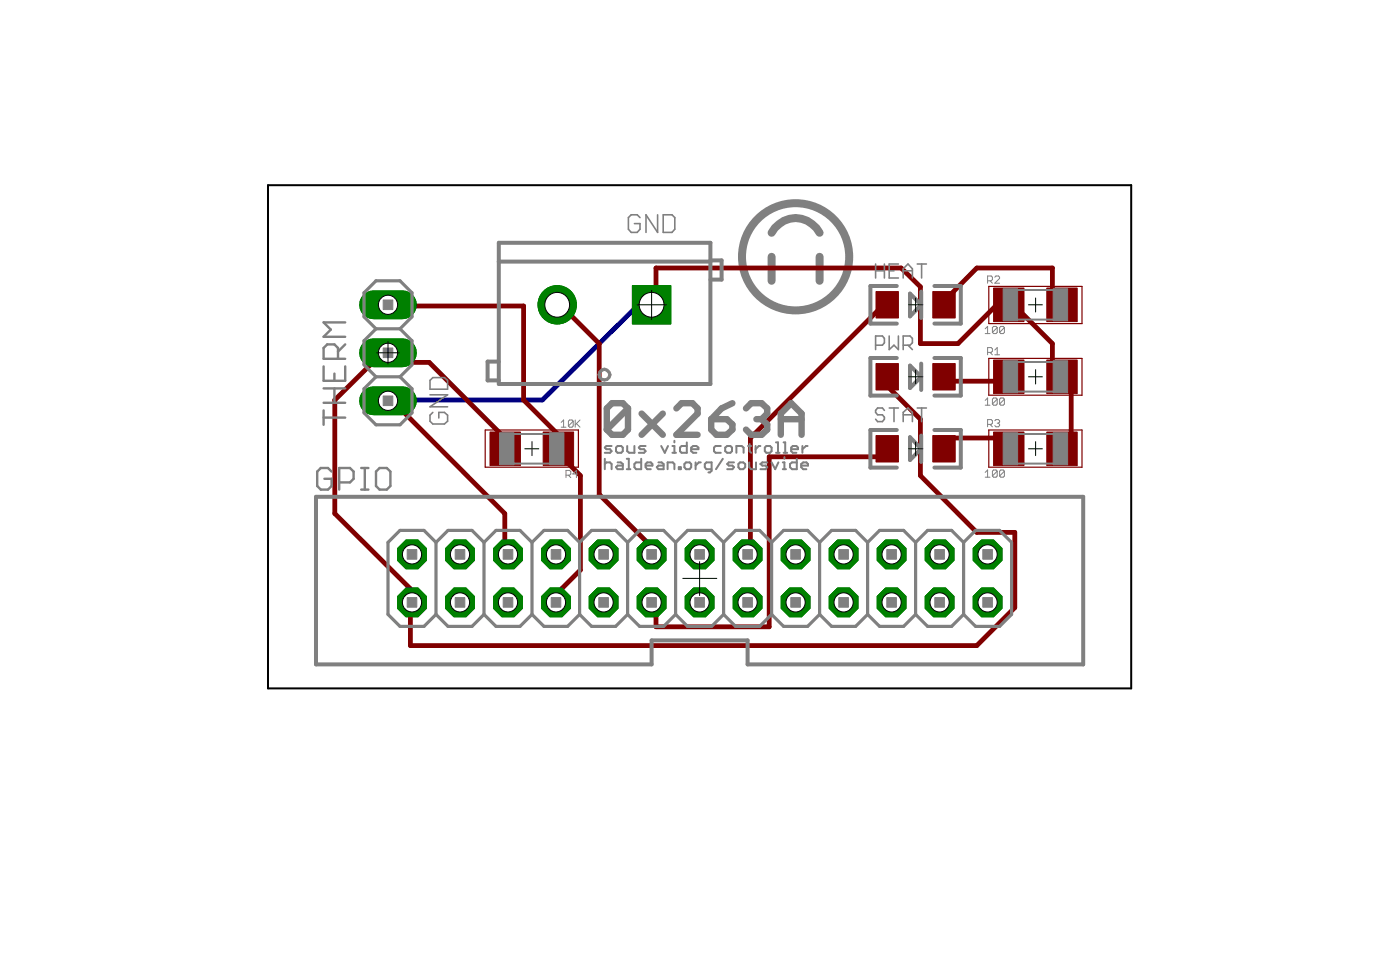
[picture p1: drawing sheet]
<svg xmlns="http://www.w3.org/2000/svg" width="74mm" height="52mm" viewBox="0 0 74 52" stroke-linecap="round" stroke-linejoin="round" font-family="sans-serif">
<g fill="none" stroke="#808080" stroke-width=".42">
<path d="M40.8 12.3a1.42 1.42 0 0 1 1.3-.8 1.42 1.42 0 0 1 1.3 .8M40.8 13.6v1.3M43.4 13.6v1.3"/>
<circle cx="42.1" cy="13.6" r="2.84"/>
</g>
<path d="M34.5 16.1l-.8 .1-5 5h-8.2" fill="none" stroke="#000080" stroke-width=".25"/>
<circle cx="21.8" cy="31.9" r=".83" fill="#008000" stroke="#008000" stroke-width=".05"/>
<circle cx="21.8" cy="31.9" r=".51" fill="#fff" stroke="#000" stroke-width=".05"/>
<circle cx="21.8" cy="29.3" r=".83" fill="#008000" stroke="#008000" stroke-width=".05"/>
<circle cx="21.8" cy="29.3" r=".51" fill="#fff" stroke="#000" stroke-width=".05"/>
<circle cx="24.3" cy="31.9" r=".83" fill="#008000" stroke="#008000" stroke-width=".05"/>
<circle cx="24.3" cy="31.9" r=".51" fill="#fff" stroke="#000" stroke-width=".05"/>
<circle cx="24.3" cy="29.3" r=".83" fill="#008000" stroke="#008000" stroke-width=".05"/>
<circle cx="24.3" cy="29.3" r=".51" fill="#fff" stroke="#000" stroke-width=".05"/>
<circle cx="26.9" cy="31.9" r=".83" fill="#008000" stroke="#008000" stroke-width=".05"/>
<circle cx="26.9" cy="31.9" r=".51" fill="#fff" stroke="#000" stroke-width=".05"/>
<circle cx="26.9" cy="29.3" r=".83" fill="#008000" stroke="#008000" stroke-width=".05"/>
<circle cx="26.9" cy="29.3" r=".51" fill="#fff" stroke="#000" stroke-width=".05"/>
<circle cx="29.4" cy="31.9" r=".83" fill="#008000" stroke="#008000" stroke-width=".05"/>
<circle cx="29.4" cy="31.9" r=".51" fill="#fff" stroke="#000" stroke-width=".05"/>
<circle cx="29.4" cy="29.3" r=".83" fill="#008000" stroke="#008000" stroke-width=".05"/>
<circle cx="29.4" cy="29.3" r=".51" fill="#fff" stroke="#000" stroke-width=".05"/>
<circle cx="31.9" cy="31.9" r=".83" fill="#008000" stroke="#008000" stroke-width=".05"/>
<circle cx="31.9" cy="31.9" r=".51" fill="#fff" stroke="#000" stroke-width=".05"/>
<circle cx="31.9" cy="29.3" r=".83" fill="#008000" stroke="#008000" stroke-width=".05"/>
<circle cx="31.9" cy="29.3" r=".51" fill="#fff" stroke="#000" stroke-width=".05"/>
<circle cx="34.5" cy="31.9" r=".83" fill="#008000" stroke="#008000" stroke-width=".05"/>
<circle cx="34.5" cy="31.9" r=".51" fill="#fff" stroke="#000" stroke-width=".05"/>
<circle cx="34.5" cy="29.3" r=".83" fill="#008000" stroke="#008000" stroke-width=".05"/>
<circle cx="34.5" cy="29.3" r=".51" fill="#fff" stroke="#000" stroke-width=".05"/>
<circle cx="37" cy="31.9" r=".83" fill="#008000" stroke="#008000" stroke-width=".05"/>
<circle cx="37" cy="31.9" r=".51" fill="#fff" stroke="#000" stroke-width=".05"/>
<circle cx="37" cy="29.3" r=".83" fill="#008000" stroke="#008000" stroke-width=".05"/>
<circle cx="37" cy="29.3" r=".51" fill="#fff" stroke="#000" stroke-width=".05"/>
<circle cx="39.6" cy="31.9" r=".83" fill="#008000" stroke="#008000" stroke-width=".05"/>
<circle cx="39.6" cy="31.9" r=".51" fill="#fff" stroke="#000" stroke-width=".05"/>
<circle cx="39.6" cy="29.3" r=".83" fill="#008000" stroke="#008000" stroke-width=".05"/>
<circle cx="39.6" cy="29.3" r=".51" fill="#fff" stroke="#000" stroke-width=".05"/>
<circle cx="42.1" cy="31.9" r=".83" fill="#008000" stroke="#008000" stroke-width=".05"/>
<circle cx="42.1" cy="31.9" r=".51" fill="#fff" stroke="#000" stroke-width=".05"/>
<circle cx="42.1" cy="29.3" r=".83" fill="#008000" stroke="#008000" stroke-width=".05"/>
<circle cx="42.1" cy="29.3" r=".51" fill="#fff" stroke="#000" stroke-width=".05"/>
<circle cx="44.6" cy="31.9" r=".83" fill="#008000" stroke="#008000" stroke-width=".05"/>
<circle cx="44.6" cy="31.9" r=".51" fill="#fff" stroke="#000" stroke-width=".05"/>
<circle cx="44.6" cy="29.3" r=".83" fill="#008000" stroke="#008000" stroke-width=".05"/>
<circle cx="44.6" cy="29.3" r=".51" fill="#fff" stroke="#000" stroke-width=".05"/>
<circle cx="47.2" cy="31.9" r=".83" fill="#008000" stroke="#008000" stroke-width=".05"/>
<circle cx="47.2" cy="31.9" r=".51" fill="#fff" stroke="#000" stroke-width=".05"/>
<circle cx="47.2" cy="29.3" r=".83" fill="#008000" stroke="#008000" stroke-width=".05"/>
<circle cx="47.2" cy="29.3" r=".51" fill="#fff" stroke="#000" stroke-width=".05"/>
<circle cx="49.7" cy="31.9" r=".83" fill="#008000" stroke="#008000" stroke-width=".05"/>
<circle cx="49.7" cy="31.9" r=".51" fill="#fff" stroke="#000" stroke-width=".05"/>
<circle cx="49.7" cy="29.3" r=".83" fill="#008000" stroke="#008000" stroke-width=".05"/>
<circle cx="49.7" cy="29.3" r=".51" fill="#fff" stroke="#000" stroke-width=".05"/>
<circle cx="52.3" cy="31.9" r=".83" fill="#008000" stroke="#008000" stroke-width=".05"/>
<circle cx="52.3" cy="31.9" r=".51" fill="#fff" stroke="#000" stroke-width=".05"/>
<circle cx="52.3" cy="29.3" r=".83" fill="#008000" stroke="#008000" stroke-width=".05"/>
<circle cx="52.3" cy="29.3" r=".51" fill="#fff" stroke="#000" stroke-width=".05"/>
<path d="M19.8 21.2h1.5" fill="none" stroke="#008000" stroke-width="1.5"/>
<circle cx="20.5" cy="21.2" r=".51" fill="#fff" stroke="#000" stroke-width=".05"/>
<path d="M19.8 18.7h1.5" fill="none" stroke="#008000" stroke-width="1.5"/>
<circle cx="20.5" cy="18.7" r=".51" fill="#fff" stroke="#000" stroke-width=".05"/>
<path d="M19.8 16.1h1.5" fill="none" stroke="#008000" stroke-width="1.5"/>
<circle cx="20.5" cy="16.1" r=".51" fill="#fff" stroke="#000" stroke-width=".05"/>
<path d="M33.5 15.1h2v2h-2z" fill="#008000" stroke="#008000" stroke-width=".05"/>
<circle cx="34.5" cy="16.1" r=".66" fill="#fff" stroke="#000" stroke-width=".05"/>
<circle cx="29.5" cy="16.1" r="1.02" fill="#008000" stroke="#008000" stroke-width=".05"/>
<circle cx="29.5" cy="16.1" r=".66" fill="#fff" stroke="#000" stroke-width=".05"/>
<g fill="#800000" stroke="#800000" stroke-width=".05">
<path d="M46.4 23.1h1.1v1.3h-1.1z"/>
<path d="M49.4 23.1h1.1v1.3h-1.1z"/>
<path d="M46.4 19.2h1.1v1.4h-1.1z"/>
<path d="M49.4 19.2h1.1v1.4h-1.1z"/>
<path d="M52.6 19h1.6v1.8h-1.6z"/>
<path d="M55.4 19h1.6v1.8h-1.6z"/>
<path d="M52.6 22.9h1.6v1.7h-1.6z"/>
<path d="M55.4 22.9h1.6v1.7h-1.6z"/>
<path d="M28.7 22.9h1.7v1.7h-1.7z"/>
<path d="M25.9 22.9h1.6v1.7h-1.6z"/>
<path d="M46.4 15.4h1.1v1.4h-1.1z"/>
<path d="M49.4 15.4h1.1v1.4h-1.1z"/>
<path d="M52.6 15.2h1.6v1.8h-1.6z"/>
<path d="M55.4 15.2h1.6v1.8h-1.6z"/>
</g>
<path d="M20.5 16.1l.2 .1h7v5l2 2-.2 .5 .2 .5 1 1v5l-1 1-.3 .7M29.5 16.1l.2 .1 2 2v8l3 3-.2 .1M34.5 16.1l.2-.9v-1h13l1 1v3h2l2-2 .7-.1 .3 .1 2 2v1l.5 .7 .5 .3v3l-.5 .5M46.9 19.9l-.2 .3 2 2v3l3 3h2v4l-2 2h-30v-2l.1-.3-.1-.7-4-4v-6l2-2 .8-.5 .2 .5h2l4 4v.5M46.9 16.1l-.2 .1-7 7v6l-.1 .1M50 19.9l-.3 .3h3l.7-.3M50 16.1l-.3 .1 2-2h4v2l.5-.1M20.5 21.2h.2l6 6v2l.2 .1M46.9 23.7l-.2 .5h-6v9h-6v-1l-.2-.3M50 23.7l-.3-.5h3l.7 .5" fill="none" stroke="#800000" stroke-width=".25"/>
<circle cx="21.8" cy="31.9" r=".83" fill="#008000" stroke="#008000" stroke-width=".05"/>
<circle cx="21.8" cy="31.9" r=".51" fill="#fff" stroke="#000" stroke-width=".05"/>
<circle cx="21.8" cy="29.3" r=".83" fill="#008000" stroke="#008000" stroke-width=".05"/>
<circle cx="21.8" cy="29.3" r=".51" fill="#fff" stroke="#000" stroke-width=".05"/>
<circle cx="24.3" cy="31.9" r=".83" fill="#008000" stroke="#008000" stroke-width=".05"/>
<circle cx="24.3" cy="31.9" r=".51" fill="#fff" stroke="#000" stroke-width=".05"/>
<circle cx="24.3" cy="29.3" r=".83" fill="#008000" stroke="#008000" stroke-width=".05"/>
<circle cx="24.3" cy="29.3" r=".51" fill="#fff" stroke="#000" stroke-width=".05"/>
<circle cx="26.9" cy="31.9" r=".83" fill="#008000" stroke="#008000" stroke-width=".05"/>
<circle cx="26.9" cy="31.9" r=".51" fill="#fff" stroke="#000" stroke-width=".05"/>
<circle cx="26.9" cy="29.3" r=".83" fill="#008000" stroke="#008000" stroke-width=".05"/>
<circle cx="26.9" cy="29.3" r=".51" fill="#fff" stroke="#000" stroke-width=".05"/>
<circle cx="29.4" cy="31.9" r=".83" fill="#008000" stroke="#008000" stroke-width=".05"/>
<circle cx="29.4" cy="31.9" r=".51" fill="#fff" stroke="#000" stroke-width=".05"/>
<circle cx="29.4" cy="29.3" r=".83" fill="#008000" stroke="#008000" stroke-width=".05"/>
<circle cx="29.4" cy="29.3" r=".51" fill="#fff" stroke="#000" stroke-width=".05"/>
<circle cx="31.9" cy="31.9" r=".83" fill="#008000" stroke="#008000" stroke-width=".05"/>
<circle cx="31.9" cy="31.9" r=".51" fill="#fff" stroke="#000" stroke-width=".05"/>
<circle cx="31.9" cy="29.3" r=".83" fill="#008000" stroke="#008000" stroke-width=".05"/>
<circle cx="31.9" cy="29.3" r=".51" fill="#fff" stroke="#000" stroke-width=".05"/>
<circle cx="34.5" cy="31.9" r=".83" fill="#008000" stroke="#008000" stroke-width=".05"/>
<circle cx="34.5" cy="31.9" r=".51" fill="#fff" stroke="#000" stroke-width=".05"/>
<circle cx="34.5" cy="29.3" r=".83" fill="#008000" stroke="#008000" stroke-width=".05"/>
<circle cx="34.5" cy="29.3" r=".51" fill="#fff" stroke="#000" stroke-width=".05"/>
<circle cx="37" cy="31.9" r=".83" fill="#008000" stroke="#008000" stroke-width=".05"/>
<circle cx="37" cy="31.9" r=".51" fill="#fff" stroke="#000" stroke-width=".05"/>
<circle cx="37" cy="29.3" r=".83" fill="#008000" stroke="#008000" stroke-width=".05"/>
<circle cx="37" cy="29.3" r=".51" fill="#fff" stroke="#000" stroke-width=".05"/>
<circle cx="39.6" cy="31.9" r=".83" fill="#008000" stroke="#008000" stroke-width=".05"/>
<circle cx="39.6" cy="31.9" r=".51" fill="#fff" stroke="#000" stroke-width=".05"/>
<circle cx="39.6" cy="29.3" r=".83" fill="#008000" stroke="#008000" stroke-width=".05"/>
<circle cx="39.6" cy="29.3" r=".51" fill="#fff" stroke="#000" stroke-width=".05"/>
<circle cx="42.1" cy="31.9" r=".83" fill="#008000" stroke="#008000" stroke-width=".05"/>
<circle cx="42.1" cy="31.9" r=".51" fill="#fff" stroke="#000" stroke-width=".05"/>
<circle cx="42.1" cy="29.3" r=".83" fill="#008000" stroke="#008000" stroke-width=".05"/>
<circle cx="42.1" cy="29.3" r=".51" fill="#fff" stroke="#000" stroke-width=".05"/>
<circle cx="44.6" cy="31.9" r=".83" fill="#008000" stroke="#008000" stroke-width=".05"/>
<circle cx="44.6" cy="31.9" r=".51" fill="#fff" stroke="#000" stroke-width=".05"/>
<circle cx="44.6" cy="29.3" r=".83" fill="#008000" stroke="#008000" stroke-width=".05"/>
<circle cx="44.6" cy="29.3" r=".51" fill="#fff" stroke="#000" stroke-width=".05"/>
<circle cx="47.2" cy="31.9" r=".83" fill="#008000" stroke="#008000" stroke-width=".05"/>
<circle cx="47.2" cy="31.9" r=".51" fill="#fff" stroke="#000" stroke-width=".05"/>
<circle cx="47.2" cy="29.3" r=".83" fill="#008000" stroke="#008000" stroke-width=".05"/>
<circle cx="47.2" cy="29.3" r=".51" fill="#fff" stroke="#000" stroke-width=".05"/>
<circle cx="49.7" cy="31.9" r=".83" fill="#008000" stroke="#008000" stroke-width=".05"/>
<circle cx="49.7" cy="31.9" r=".51" fill="#fff" stroke="#000" stroke-width=".05"/>
<circle cx="49.7" cy="29.3" r=".83" fill="#008000" stroke="#008000" stroke-width=".05"/>
<circle cx="49.7" cy="29.3" r=".51" fill="#fff" stroke="#000" stroke-width=".05"/>
<circle cx="52.3" cy="31.9" r=".83" fill="#008000" stroke="#008000" stroke-width=".05"/>
<circle cx="52.3" cy="31.9" r=".51" fill="#fff" stroke="#000" stroke-width=".05"/>
<circle cx="52.3" cy="29.3" r=".83" fill="#008000" stroke="#008000" stroke-width=".05"/>
<circle cx="52.3" cy="29.3" r=".51" fill="#fff" stroke="#000" stroke-width=".05"/>
<path d="M19.8 21.2h1.5" fill="none" stroke="#008000" stroke-width="1.5"/>
<circle cx="20.5" cy="21.2" r=".51" fill="#fff" stroke="#000" stroke-width=".05"/>
<path d="M19.8 18.7h1.5" fill="none" stroke="#008000" stroke-width="1.5"/>
<circle cx="20.5" cy="18.7" r=".51" fill="#fff" stroke="#000" stroke-width=".05"/>
<path d="M19.8 16.1h1.5" fill="none" stroke="#008000" stroke-width="1.5"/>
<circle cx="20.5" cy="16.1" r=".51" fill="#fff" stroke="#000" stroke-width=".05"/>
<path d="M33.5 15.1h2v2h-2z" fill="#008000" stroke="#008000" stroke-width=".05"/>
<circle cx="34.5" cy="16.1" r=".66" fill="#fff" stroke="#000" stroke-width=".05"/>
<circle cx="29.5" cy="16.1" r="1.02" fill="#008000" stroke="#008000" stroke-width=".05"/>
<circle cx="29.5" cy="16.1" r=".66" fill="#fff" stroke="#000" stroke-width=".05"/>
<path d="M52.3 19h5v1.9h-5zM52.3 15.2h5v1.9h-5zM25.7 22.8h4.9v1.9h-4.9zM52.3 22.8h5v1.9h-5z" fill="none" stroke="#800000" stroke-width=".06"/>
<g fill="none" stroke="#808080" stroke-width=".21">
<path d="M26.4 12.8h11.2v7.5h-11.2zM26.4 13.8h11.2M26.4 19.1h-.6v1h.6M37.6 13.8h.6v1h-.6M47.5 15.1h-1.4v2h1.4M47.5 18.9h-1.4v2h1.4M48.2 15.5l.5 .6-.5 .6zM48.2 19.3l.5 .6-.5 .6zM48.7 15.4v1.4M48.7 19.2v1.4M49.4 15.1h1.4v2h-1.4M49.4 18.9h1.4v2h-1.4"/>
<path d="M16.7 26.3h40.6v8.9h-17.7v-1.3h-5.1v1.3h-17.8zM47.5 22.8h-1.4v1.9h1.4M48.2 23.1l.5 .6-.5 .6zM48.7 23.1v1.3M49.4 22.8h1.4v1.9h-1.4"/>
</g>
<g fill="none" stroke="#808080" stroke-width=".08">
<path d="M22.9 20h.6l.2 .1v.5h-.9v-.5zM33.9 11.5l-.2-.1h-.3l-.1 .1v.6l.1 .2h.3l.2-.2v-.3h-.3M34.8 11.4v.9l-.6-.9v.9M35.1 11.4h.5l.1 .1v.6l-.1 .2h-.5zM46.3 14v.7M46.3 18.3h.4l.1-.2v-.2l-.1-.1h-.4v.7M46.3 14.3h.5M46.8 14v.7M47.1 17.8v.7l.2-.2 .2 .2v-.7M47.1 14.3h.2M47.5 14h-.4v.7h.4M47.8 14.7v-.5l.2-.2 .3 .2v.5"/>
<path d="M47.8 18.3h.4l.1-.2v-.2l-.1-.1h-.4v.7M47.8 14.3h.5M48 18.3l.3 .2M48.5 14h.5M48.8 14v.7M22.8 20.9h.9l-.9 .6h.9M22.9 21.8l-.1 .2v.3l.1 .1h.6l.2-.1v-.3l-.2-.2h-.3v.3M46.8 21.7l-.1-.1h-.3l-.1 .2 .1 .1h.3l.1 .3-.1 .1h-.3l-.1-.1M47.1 21.6h.4M47.3 21.6v.7M47.8 21.9h.5M47.8 22.3v-.5l.2-.2 .3 .2v.5"/>
<path d="M48.5 21.6h.5M48.8 21.6v.7"/>
</g>
<g fill="none" stroke="#808080" stroke-width=".34">
<path d="M33.2 21.6l-.2-.3h-.6l-.3 .3v1.1M33.2 21.6v1.1l-.2 .3h-.6l-.3-.3M33.2 21.6l-1.1 1.1M34 21.9l1.1 1.1M35.1 21.9l-1.1 1.1M35.8 21.6l.3-.3h.5l.3 .3v.3l-1.1 1.1h1.1M37.6 22.2h.9l.3 .3v.2l-.3 .3h-.6l-.3-.3zM38.8 21.3l-.6 .3-.6 .6M39.5 21.6l.3-.3h.5l.3 .3v.3l-.3 .3M40 22.2h.3M40.3 22.2l.3 .3v.2l-.3 .3h-.5l-.3-.3M41.3 22.2h1.1"/>
<path d="M41.3 23v-1.1l.6-.6 .5 .6v1.1"/>
</g>
<g fill="none" stroke="#808080" stroke-width=".11">
<path d="M53.8 19.2h2M53.8 15.3h2M53.8 16.9h2M27.2 23h1.9M27.2 24.5h1.9M32 24.3v.5M32 24.6l.3-.1 .1 .1v.2M32.4 23.6h-.3l-.1 .1 .1 .1h.2l.1 .1-.1 .1h-.3M32.6 23.7l.3-.1 .1 .3-.3 .1zM32.7 24.5l.3 .1v.2h-.3l-.1-.1 .1-.1h.3M33.2 24.8h.2M33.2 24.3h.1v.5"/>
<path d="M33.2 23.6v.3l.1 .1h.3v-.4M33.9 24.3v.5h-.2l-.1-.2 .1-.1h.2M34.2 23.6h-.3l-.1 .1 .1 .1h.2l.1 .1-.1 .1h-.3M34.2 24.6h.3l-.1-.1-.2 .1v.2h.2M34.8 24.5l.3 .1v.2h-.3v-.1v-.1h.3M35 23.6l.2 .4 .1-.4M35.3 24.8v-.3h.3l.1 .1v.2M35.6 24h.2M35.6 23.6h.1v.4M35.7 23.3v.1M35.9 24.7h.1v.1h-.1zM36.2 24.6l.3-.1 .1 .2-.1 .1h-.2z"/>
<path d="M36.3 23.4v.6h-.2l-.1-.1 .1-.3h.2M36.6 23.8h.4l-.1-.2-.3 .1v.2l.3 .1M36.8 24.5v.3M37.1 24.5l-.3 .1M37.7 24.8h-.3l-.1-.1 .1-.2h.3v.4l-.2 .1M38.1 23.6h-.2l-.1 .1 .1 .3h.2M38.2 24.3l-.3 .5M38.4 23.7l.3-.1v.3l-.2 .1-.1-.1zM38.8 24.5h-.2l-.1 .1h.1l.2 .1v.1h-.3M39 24v-.4l.3 .1v.3M39.1 24.6l.2-.1 .1 .1v.1l-.1 .1h-.1zM39.6 23.6h.2"/>
<path d="M39.6 24.5v.2l.2 .1h.2v-.3M39.7 23.5v.4l.1 .1M40 23.6v.4M40.2 23.6l-.2 .2M40.5 23.7l.2-.1 .1 .3-.2 .1zM40.6 24.5l-.4 .1 .4 .1-.1 .1h-.3M40.8 24.5l.2 .3 .2-.3M41.1 24h.2M41.1 23.4h.1v.6M41.4 24.5h.1v.3M41.4 24.8h.2M41.5 24h.2"/>
<path d="M41.5 23.4h.1v.6M41.5 24.2v.1M41.9 23.8h.3l-.1-.2-.2 .1v.2l.2 .1M42.2 24.3v.5h-.3l-.1-.1v-.1l.1-.1h.3M42.4 24.6h.4l-.1-.1-.3 .1v.1l.1 .1h.2M42.5 23.6v.4M42.7 23.6l-.2 .2M53.8 20.7h2M53.8 23h2M53.8 24.5h2"/>
</g>
<g fill="none" stroke="#808080" stroke-width=".17">
<path d="M19.9 17.4l-.6-.6v-1.3l.6-.6h1.3l.6 .6v1.3l-.6 .6M19.9 17.4l-.6 .6v1.3l.6 .6M19.9 19.9l-.6 .7v1.2l.6 .7h1.3l.6-.7v-1.2l-.6-.7M19.9 19.9h1.3M19.9 17.4h1.3M21.2 17.4l.6 .6v1.3l-.6 .6M23.1 28.7l-.7-.6h-1.2l-.7 .6v3.8l.7 .6h1.2l.7-.6M23.1 32.5l.6 .6h1.3l.6-.6M23.1 28.7l.6-.6h1.3l.6 .6M23.1 28.7v3.8M25.6 32.5l.6 .6h1.3l.7-.6M25.6 28.7l.6-.6h1.3l.7 .6"/>
<path d="M25.6 28.7v3.8M28.2 32.5l.6 .6h1.2l.7-.6M28.2 28.7l.6-.6h1.2l.7 .6M28.2 28.7v3.8M30.7 32.5l.6 .6h1.3l.6-.6M30.7 28.7l.6-.6h1.3l.6 .6M30.7 28.7v3.8M33.2 32.5l.6 .6h1.3l.7-.6M33.2 28.7l.6-.6h1.3l.7 .6M33.2 28.7v3.8M35.8 32.5l.6 .6h1.3l.6-.6M35.8 28.7l.6-.6h1.3l.6 .6"/>
<path d="M35.8 28.7v3.8M38.3 32.5l.6 .6h1.3l.6-.6M38.3 28.7l.6-.6h1.3l.6 .6M38.3 28.7v3.8M40.8 32.5l.7 .6h1.2l.7-.6M40.8 28.7l.7-.6h1.2l.7 .6M40.8 28.7v3.8M43.4 32.5l.6 .6h1.3l.6-.6M43.4 28.7l.6-.6h1.3l.6 .6M43.4 28.7v3.8M45.9 32.5l.6 .6h1.3l.7-.6M45.9 28.7l.6-.6h1.3l.7 .6"/>
<path d="M45.9 28.7v3.8M48.5 32.5l.6 .6h1.3l.6-.6M48.5 28.7l.6-.6h1.3l.6 .6M48.5 28.7v3.8M51 28.7l.6-.6h1.3l.6 .6v3.8l-.6 .6h-1.3l-.6-.6M51 28.7v3.8"/>
</g>
<g fill="#808080" stroke="#808080" stroke-width=".05">
<path d="M21.5 31.6h.6v.5h-.6z"/>
<path d="M21.5 29.1h.6v.5h-.6z"/>
<path d="M24.1 29.1h.5v.5h-.5z"/>
<path d="M24.1 31.6h.5v.5h-.5z"/>
<path d="M26.6 29.1h.5v.5h-.5z"/>
<path d="M26.6 31.6h.5v.5h-.5z"/>
<path d="M29.2 29.1h.5v.5h-.5z"/>
<path d="M31.7 29.1h.5v.5h-.5z"/>
<path d="M34.2 29.1h.5v.5h-.5z"/>
<path d="M29.2 31.6h.5v.5h-.5z"/>
<path d="M31.7 31.6h.5v.5h-.5z"/>
<path d="M34.2 31.6h.5v.5h-.5z"/>
<path d="M36.8 29.1h.5v.5h-.5z"/>
<path d="M36.8 31.6h.5v.5h-.5z"/>
<path d="M39.3 29.1h.5v.5h-.5z"/>
<path d="M39.3 31.6h.5v.5h-.5z"/>
<path d="M41.8 29.1h.6v.5h-.6z"/>
<path d="M41.8 31.6h.6v.5h-.6z"/>
<path d="M44.4 29.1h.5v.5h-.5z"/>
<path d="M44.4 31.6h.5v.5h-.5z"/>
<path d="M46.9 29.1h.5v.5h-.5z"/>
<path d="M46.9 31.6h.5v.5h-.5z"/>
<path d="M49.5 29.1h.5v.5h-.5z"/>
<path d="M49.5 31.6h.5v.5h-.5z"/>
<path d="M52 29.1h.5v.5h-.5z"/>
<path d="M52 31.6h.5v.5h-.5z"/>
<path d="M20.3 18.4h.5v.5h-.5z"/>
<path d="M20.3 21h.5v.5h-.5z"/>
<path d="M20.3 15.9h.5v.5h-.5z"/>
<path d="M53.1 19.1h.7v1.7h-.7z"/>
<path d="M55.7 19.1h.8v1.7h-.8z"/>
<path d="M53.1 22.9h.7v1.7h-.7z"/>
<path d="M55.7 22.9h.8v1.7h-.8z"/>
<path d="M29.1 22.9h.7v1.7h-.7z"/>
<path d="M26.4 22.9h.8v1.7h-.8z"/>
<path d="M53.1 15.3h.7v1.7h-.7z"/>
<path d="M55.7 15.3h.8v1.7h-.8z"/>
</g>
<path d="M31.7 19.7a.35 .35 0 0 1 .6-.1 .35 .35 0 0 1-.2 .6 .35 .35 0 0 1-.5-.4h.2a.22 .22 0 0 1 .3-.2 .22 .22 0 0 1 0 .4 .22 .22 0 0 1-.3-.1v-.1h-.2z" fill-rule="evenodd" fill="#808080" stroke="#808080" stroke-width=".05"/>
<g fill="none" stroke="#808080" stroke-width=".13">
<path d="M17.1 19.4v.8h1.2v-.8M17.7 19.8v.4M17.9 19v-.6l-.2-.2h-.4l-.2 .2v.6h1.2M18.3 18.2l-.4 .4M18.3 17.1h-1.2l.4 .3-.4 .4h1.2M17.1 22.1h1.2M17.1 21.7v.8M17.1 21.3h1.2M17.1 20.6h1.2M17.5 25l-.1-.2h-.4l-.2 .2v.7l.2 .2h.4l.1-.2v-.4h-.3M17.7 20.6v.7M17.9 25.5h.6l.2-.2v-.3l-.2-.2h-.6v1.1"/>
<path d="M19.1 24.8h.4M19.1 25.9h.4M19.3 24.8v1.1M20.1 24.8h.4l.2 .2v.7l-.2 .2h-.4l-.2-.2v-.7z"/>
</g>
<g fill="none" stroke="#808080" stroke-width=".05">
<path d="M52.1 17.4l.2-.1v.4M52.1 17.7h.3M52.3 14.9h.2v-.2l-.2-.1v.4M52.3 18.6h.2v-.1l-.2-.1v.4M52.4 18.6l.1 .2M52.4 14.9l.1 .1M52.6 18.5l.2-.1v.4M52.6 18.8h.3M52.6 14.7l.1-.1 .2 .1-.3 .3h.3M52.8 17.3h-.2l-.1 .3M52.8 17.3l-.1 .4-.2-.1M52.8 17.3l-.3 .3"/>
<path d="M53.1 17.3h-.2v.3M53.1 17.3v.3v.1l-.2-.1M53.1 17.3l-.2 .3M29.7 22.4l.1-.2v.4M29.7 22.6h.3M30 25.1h.1l.1-.1-.2-.1v.4M30.1 25.1l.1 .2M30.3 22.3v.2v.1l-.2-.1M30.3 22.3v-.1l-.2 .1v.2M30.3 22.3l-.2 .2M30.4 22.2v.4M30.5 22.4l.2 .2"/>
<path d="M30.6 25.1h-.3l.2-.2v.4M30.7 22.2l-.3 .3M52.1 21.2l.2-.1v.3M52.1 25l.2-.1v.4M52.1 21.4h.3M52.1 25.3h.3M52.3 22.5h.2v-.2l-.2-.1v.4M52.4 22.5l.1 .1M52.6 22.3l.2-.1 .1 .1-.1 .1M52.8 21.1h-.2l-.1 .3M52.8 24.9h-.2l-.1 .3M52.8 21.1l-.1 .3h-.2"/>
<path d="M52.8 24.9l-.1 .4-.2-.1M52.8 22.4h.1M52.8 21.1l-.3 .3M52.8 24.9l-.3 .3M52.8 22.4l.1 .1-.1 .1-.2-.1M53.1 21.1h-.2v.3M53.1 24.9h-.2v.3M53.1 21.1v.3h-.2M53.1 24.9v.3v.1l-.2-.1M53.1 21.1l-.2 .3M53.1 24.9l-.2 .3"/>
</g>
<g fill="none" stroke="#000" stroke-width=".05">
<path d="M19.9 18.7h1.2M20.5 18.1v1.2M33.7 16.1h1.6M34.5 15.4v1.5M48.1 16.1h.7M48.1 19.9h.7M48.5 15.8v.7M48.5 19.6v.7M54.4 16.1h.8M54.4 19.9h.8M54.8 15.8v.7M54.8 19.6v.7"/>
<path d="M27.8 23.7h.7M28.2 23.4v.7M36.1 30.6h1.8M37 29.7v1.8M48.1 23.7h.7M48.5 23.4v.7M54.4 23.7h.8M54.8 23.4v.7"/>
</g>
<path d="M14.2 9.8h45.7v26.6h-45.7z" fill="none" stroke="#000" stroke-width=".11"/>
</svg>
